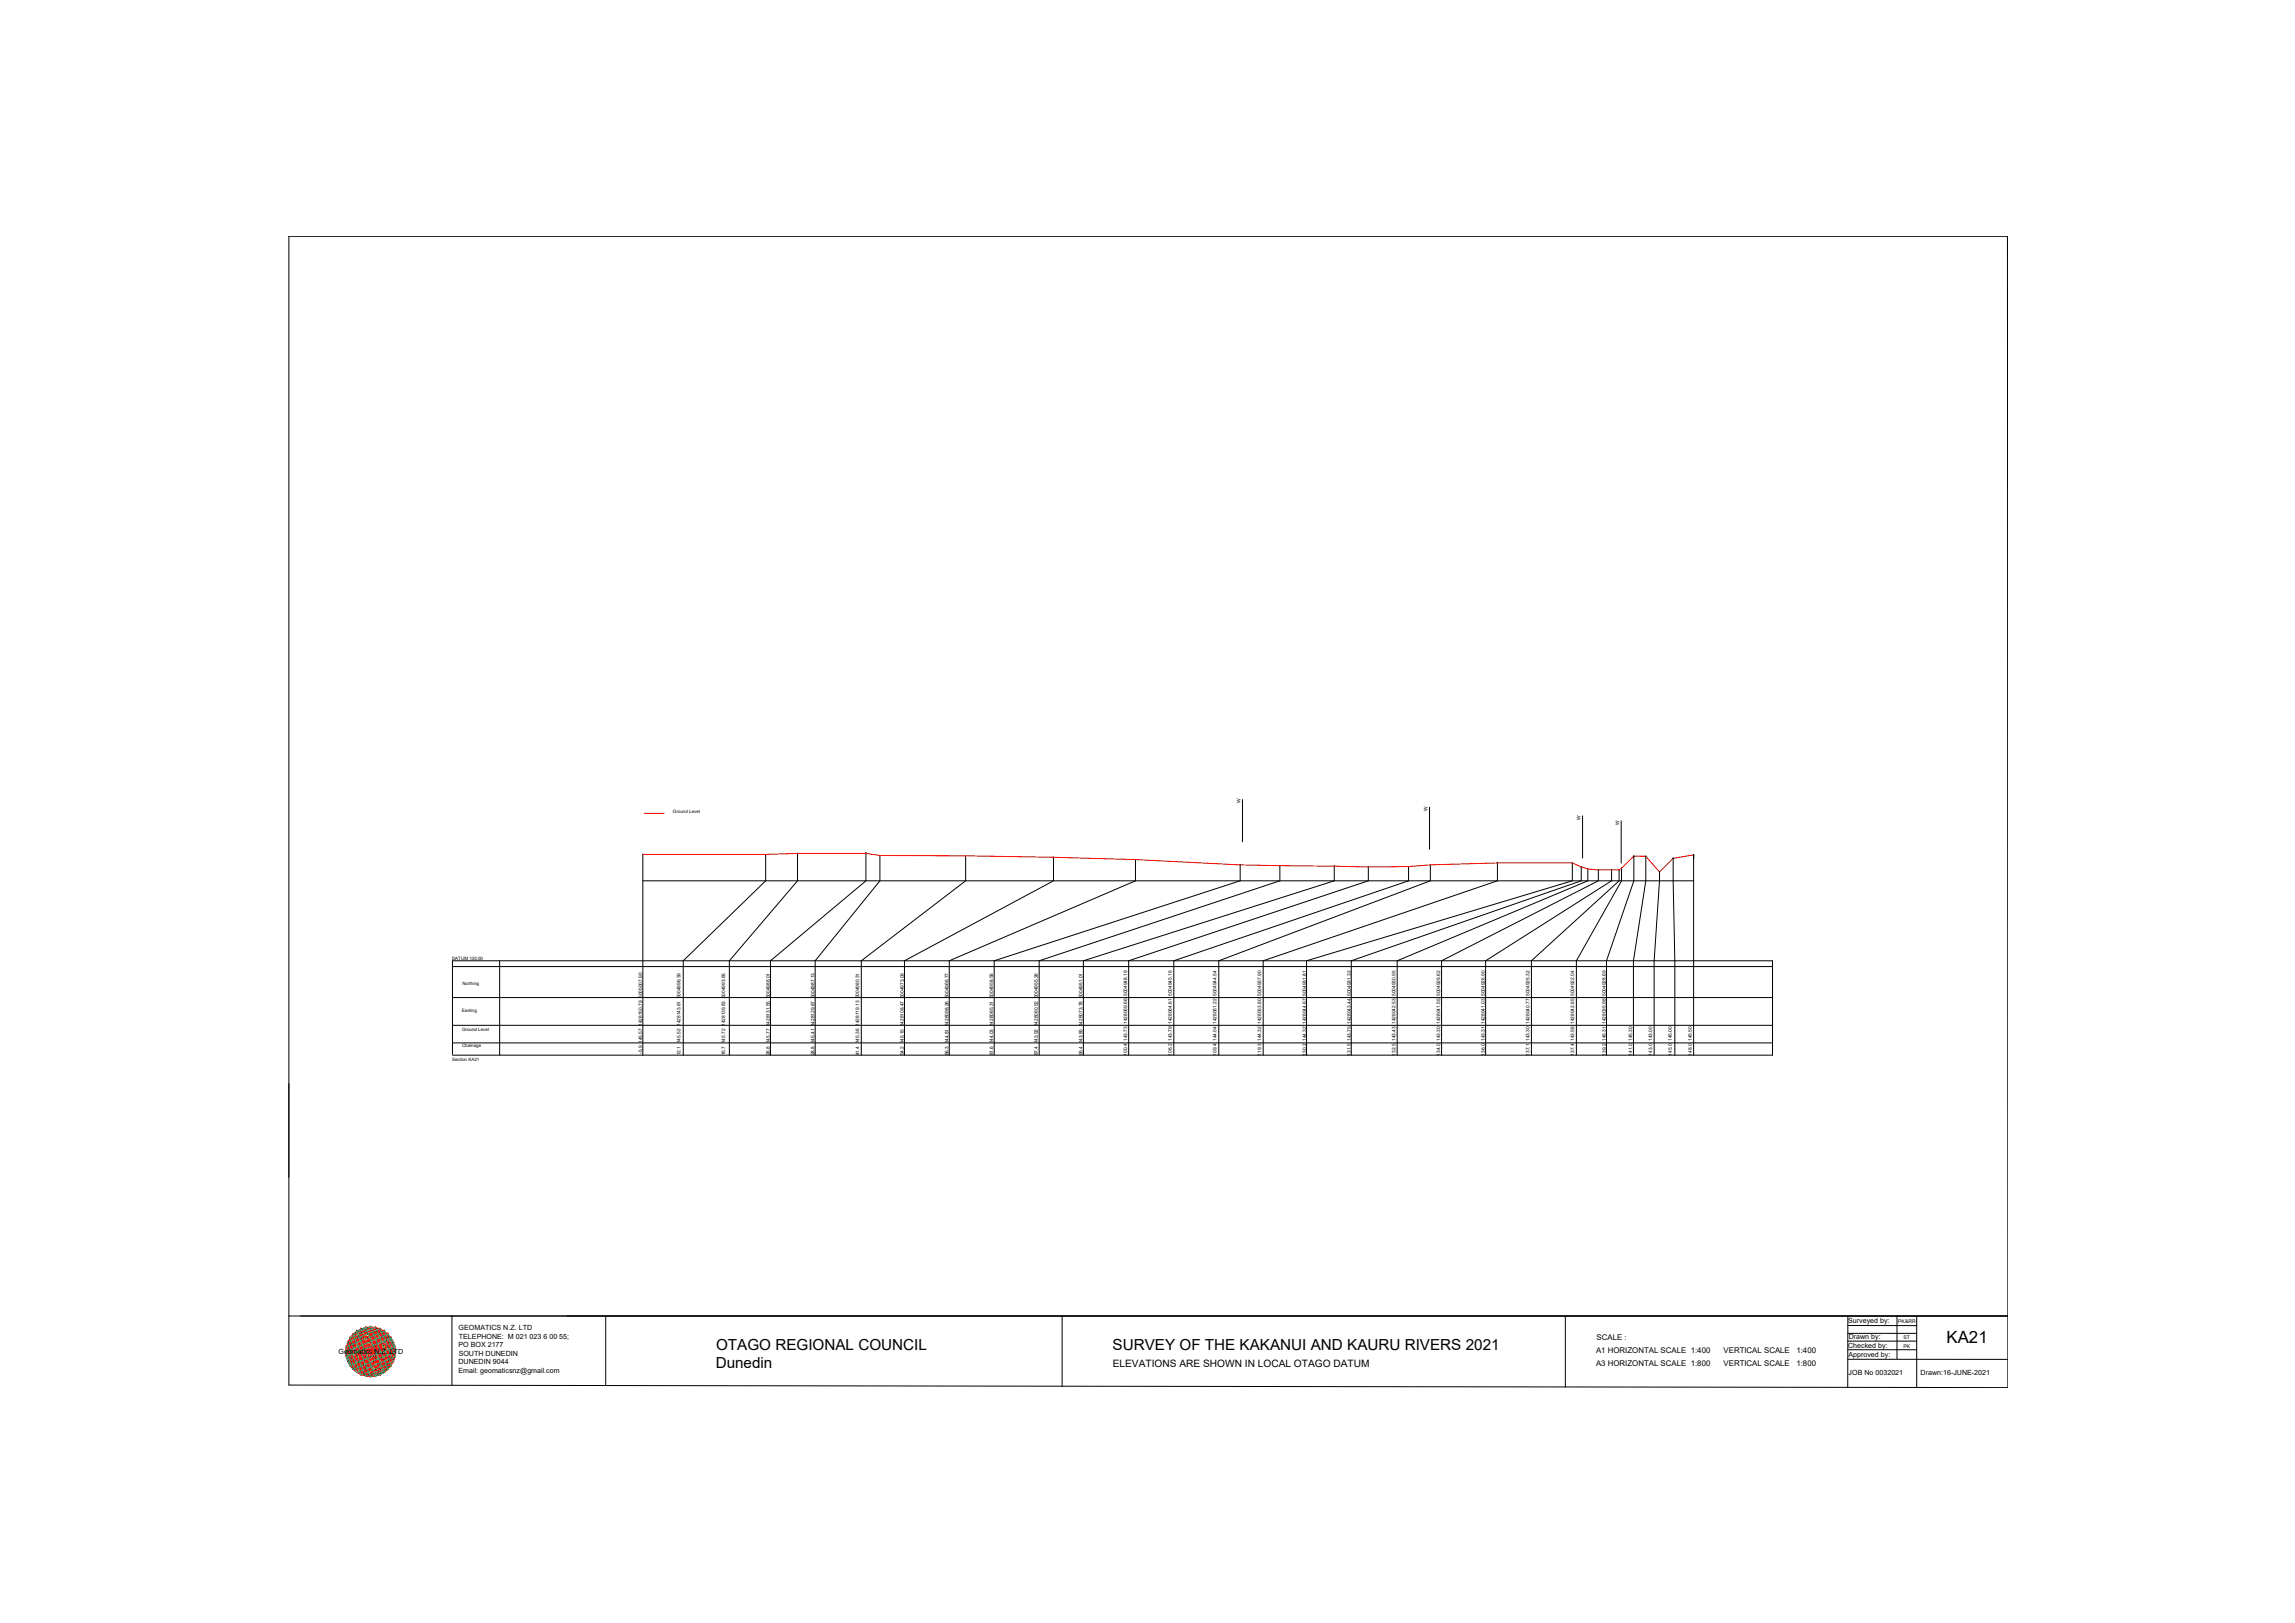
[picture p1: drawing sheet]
<svg xmlns="http://www.w3.org/2000/svg" width="420mm" height="297mm" viewBox="0 0 420 297" stroke-linecap="round" stroke-linejoin="round" font-family="sans-serif">
<defs><g id="words">
<text font-size="3.1" x="356.4" y="245.7">KA21</text>
<g font-size="2.8">
<text x="131" y="250.3">Dunedin</text>
<text x="131.1" y="247">OTAGO REGIONAL COUNCIL</text>
<text x="203.7" y="247">SURVEY OF THE KAKANUI AND KAURU RIVERS 2021</text>
</g>
<text font-size="1.9" x="203.7" y="250.1">ELEVATIONS ARE SHOWN IN LOCAL OTAGO DATUM</text>
<g font-size="1.4">
<text x="292.3" y="245.2">SCALE :</text>
<text x="292.2" y="247.6">A1 HORIZONTAL SCALE 1:400</text>
<text x="292.2" y="250">A3 HORIZONTAL SCALE 1:800</text>
<text x="315.5" y="247.6">VERTICAL SCALE</text>
<text x="315.5" y="250">VERTICAL SCALE</text>
<text x="328.9" y="247.6">1:400</text>
<text x="328.9" y="250">1:800</text>
</g>
<g font-size="1.3">
<text x="84" y="243.4">GEOMATICS N.Z. LTD</text>
<text x="84" y="245">TELEPHONE: M 021 023 6 00 55;</text>
<text x="338.3" y="242.1">Surveyed by:</text>
<text x="338.5" y="245.1">Drawn by:</text>
<text x="62" y="247.8">Geomatics N.Z. LTD</text>
<text x="83.9" y="246.6">PO BOX 2177</text>
<text x="83.9" y="249.7">DUNEDIN 9044</text>
<text x="83.9" y="251.3">Email: geomaticsnz@gmail.com</text>
<text x="84" y="248.1">SOUTH DUNEDIN</text>
<text x="338.3" y="246.6">Checked by:</text>
<text x="338.4" y="248.3">Approved by:</text>
<text x="338.4" y="251.7">JOB No 0032021</text>
<text x="351.6" y="251.7">Drawn:16-JUNE-2021</text>
</g>
<g font-size=".9">
<text x="227.1" y="147" transform="rotate(-90 227.1 147)">W</text>
<text x="261.4" y="148.4" transform="rotate(-90 261.4 148.4)">W</text>
<text x="289.4" y="150" transform="rotate(-90 289.4 150)">W</text>
<text x="296.4" y="151" transform="rotate(-90 296.4 151)">W</text>
<text x="117.5" y="192.9" transform="rotate(-90 117.5 192.9)">-5.9 145.57 1428150.79 5005007.90</text>
<text x="124.6" y="193.1" transform="rotate(-90 124.6 193.1)">12.1 145.52 1428143.61 5004996.39</text>
<text x="132.7" y="193.1" transform="rotate(-90 132.7 193.1)">16.7 145.72 1428139.83 5004993.65</text>
<text x="140.9" y="193.1" transform="rotate(-90 140.9 193.1)">26.8 145.77 1428131.55 5004988.01</text>
<text x="149.1" y="193.1" transform="rotate(-90 149.1 193.1)">28.8 145.41 1428129.67 5004987.13</text>
<text x="157.3" y="193.1" transform="rotate(-90 157.3 193.1)">41.4 145.36 1428119.13 5004980.31</text>
<text x="165.5" y="193.2" transform="rotate(-90 165.5 193.2)">54.2 145.15 1428108.47 5004973.09</text>
<text x="173.7" y="193.2" transform="rotate(-90 173.7 193.2)">66.3 144.81 1428098.26 5004966.77</text>
<text x="181.8" y="193.2" transform="rotate(-90 181.8 193.2)">81.6 144.03 1428085.31 5004958.56</text>
<text x="190" y="193.2" transform="rotate(-90 190 193.2)">87.4 143.92 1428080.52 5004955.26</text>
<text x="198.2" y="193.2" transform="rotate(-90 198.2 193.2)">95.4 143.85 1428073.78 5004951.01</text>
<text x="206.4" y="193.2" transform="rotate(-90 206.4 193.2)">100.4 143.73 1428069.66 5004948.19</text>
<text x="214.6" y="193.2" transform="rotate(-90 214.6 193.2)">106.2 143.79 1428064.61 5004945.16</text>
<text x="222.7" y="193.2" transform="rotate(-90 222.7 193.2)">109.4 144.04 1428061.22 5004944.54</text>
<text x="230.9" y="193.2" transform="rotate(-90 230.9 193.2)">119.3 144.32 1428053.80 5004937.90</text>
<text x="239.1" y="193.2" transform="rotate(-90 239.1 193.2)">130.2 144.32 1428044.67 5004931.81</text>
<text x="247.3" y="193.2" transform="rotate(-90 247.3 193.2)">131.5 143.75 1428043.44 5004931.32</text>
<text x="255.5" y="193.2" transform="rotate(-90 255.5 193.2)">132.5 143.43 1428042.53 5004930.95</text>
<text x="263.6" y="193.2" transform="rotate(-90 263.6 193.2)">134.0 143.30 1428041.55 5004929.62</text>
<text x="271.8" y="193.2" transform="rotate(-90 271.8 193.2)">136.0 143.31 1428041.03 5004926.90</text>
<text x="280" y="193.2" transform="rotate(-90 280 193.2)">137.1 143.30 1428040.77 5004925.32</text>
<text x="288.2" y="193.2" transform="rotate(-90 288.2 193.2)">137.4 143.56 1428042.65 5004922.04</text>
<text x="294" y="193.2" transform="rotate(-90 294 193.2)">139.2 145.31 1428035.98 5004928.69</text>
<text x="298.8" y="193.2" transform="rotate(-90 298.8 193.2)">141.0 145.30</text>
<text x="302.5" y="193.2" transform="rotate(-90 302.5 193.2)">143.0 143.00</text>
<text x="306.1" y="193.2" transform="rotate(-90 306.1 193.2)">145.0 145.00</text>
<text x="309.7" y="193.2" transform="rotate(-90 309.7 193.2)">148.0 145.50</text>
<text x="347.5" y="242.2">PK&amp;RR</text>
<text x="348.5" y="245">ST</text>
<text x="348.5" y="246.8">PK</text>
</g>
<g font-size=".8">
<text x="123.2" y="148.9">Ground Level</text>
<text x="82.8" y="175.7">DATUM 130.00</text>
<text x="84.6" y="185.2">Easting</text>
<text x="84.6" y="180.4">Northing</text>
<text x="84.6" y="188.7">Ground Level</text>
<text x="84.6" y="191.6">Chainage</text>
<text x="82.8" y="194.3">Section KA21</text>
</g>
</g></defs>
<!-- layer: 0 -->
<g fill="none" stroke="#000" stroke-width=".18">
<path d="M52.9 43.3h314.6l.1 210.7-314.7-.5zM117.7 156.4h.1M117.7 156.4v36.7M140.2 156.4v4.8l-15.1 14.6v17.3M140.2 156.4v.1M146 156.2v5l-12.5 14.6v17.3M158.5 156.1h.1M158.5 156.1v5.1l-17.4 14.6v17.3M161.1 156.6v4.6l-11.9 14.6v17.3M161.1 156.6h.1M176.8 156.6v.1M176.8 156.6v4.6l-19.1 14.6v17.3"/>
<path d="M192.9 156.9v4.3l-27.3 14.6v17.3M192.9 156.9h.1M207.9 157.3v3.9l-34.1 14.6v17.3M207.9 157.3h.1M227 158.3v2.9l-45 14.6v17.3M227.1 158.3h-.1M227.5 146.3v7.8M234.3 158.4v2.8l-44.1 14.6v17.3M234.3 158.4v.1M244.3 158.5h.1M244.3 158.5v2.7l-46 14.6v17.3M250.5 158.7h.1"/>
<path d="M250.5 158.7v2.5l-43.9 14.6v17.3M257.9 158.6v2.6l-43 14.6v17.3M257.9 158.6h.1M261.7 147.7v7.7M261.9 158.3h-.1M261.9 158.3v2.9l-38.8 14.6v17.3M274.1 157.9l.1 .1M274.1 157.9v3.3l-42.8 14.6v17.3M274.2 157.9l-.1 .1M287.8 157.9l.1 .1M287.9 157.9v3.3l-48.7 14.6v17.3M289.5 158.6v.1"/>
<path d="M289.5 158.7v2.5l-42.1 14.6v17.3M289.7 149.3v7.7M290.7 159v2.2l-34.9 14.6v17.3M292.6 159.2h.1M292.6 159.2v2l-28.7 14.6v17.3M295.1 159.2h-.1M295.1 159.2l-.1 2-23 14.6v17.3M296.4 159.2h.1M296.4 159.2v2l-16 14.6v17.3M296.8 150.2v7.8M296.9 158.9h.1M296.9 158.9v2.3l-8.3 14.6v17.3"/>
<path d="M299.1 156.7h.1M299.1 156.7v4.5l-5 14.6v17.3M301.3 156.7v4.5l-2.3 14.6v17.3M301.3 156.7h.1M303.8 159.6v1.6l-1 14.6v17.3M303.8 159.6h.1M306.3 157.1h.1M306.3 157.1l.3 18.7v17.3M310 156.4l.1 .1M310.1 156.4v36.7M82.8 176.9h241.7M91.5 175.8v17.3"/>
<path d="M117.7 161.2h192.4M82.8 193v-17.2h241.7v17.3h-241.7M82.8 190.9h241.7M82.8 187.7h241.7M82.8 182.6h241.7M52.9 240.9h314.7M82.7 240.8v12.7M110.9 240.8v12.8M194.4 240.9v12.9M286.6 240.9v12.9M338.3 245.4h12.6M338.3 247h12.6"/>
<path d="M338.3 248.8h29.3M338.3 242.6h12.6M338.3 244h12.6M338.3 240.9v13M347.3 240.9v7.8M350.9 240.9v13"/>
<circle cx="117.7" cy="156.4" r=".02"/>
<circle cx="140.2" cy="156.4" r=".02"/>
<circle cx="146" cy="156.2" r=".02"/>
<circle cx="158.5" cy="156.1" r=".02"/>
<circle cx="161.1" cy="156.6" r=".02"/>
<circle cx="176.8" cy="156.6" r=".02"/>
<circle cx="192.9" cy="156.9" r=".02"/>
<circle cx="207.9" cy="157.3" r=".02"/>
<circle cx="227" cy="158.3" r=".02"/>
<circle cx="234.3" cy="158.4" r=".02"/>
<circle cx="244.3" cy="158.5" r=".02"/>
<circle cx="250.5" cy="158.7" r=".02"/>
<circle cx="257.9" cy="158.6" r=".02"/>
<circle cx="261.9" cy="158.3" r=".02"/>
<circle cx="274.1" cy="157.9" r=".02"/>
<circle cx="287.9" cy="157.9" r=".02"/>
<circle cx="289.5" cy="158.6" r=".02"/>
<circle cx="290.7" cy="159" r=".02"/>
<circle cx="292.6" cy="159.2" r=".02"/>
<circle cx="295" cy="159.2" r=".02"/>
<circle cx="296.4" cy="159.2" r=".02"/>
<circle cx="296.9" cy="158.9" r=".02"/>
<circle cx="299.1" cy="156.7" r=".02"/>
<circle cx="301.3" cy="156.7" r=".02"/>
<circle cx="303.8" cy="159.6" r=".02"/>
<circle cx="306.3" cy="157.1" r=".02"/>
<circle cx="310.1" cy="156.5" r=".02"/>
</g>
<!-- layer: geo -->
<g fill="none" stroke="#545454" stroke-width=".18">
<path d="M63.3 247.4h9.1M63.4 246.5h8.9v1.8h-8.9zM63.6 245.7h8.5v3.5h-8.5zM63.6 245.7h.1M64 244.9h7.6v5h-7.6zM64.6 244.2h6.5v6.4h-6.5zM65.3 243.6h.1M65.3 243.6h5.1v7.6h-5.1zM66.1 243.2h3.5v8.4h-3.5zM66.9 242.9h1.8v9h-1.7zM67.8 242.8v9.2M71.6 244.9h.1"/>
<path d="M72.3 246.5h.1"/>
</g>
<g fill="none" stroke="#ff0" stroke-width=".18">
<path d="M63.3 247.4l4.5-4.6 4.6 4.6-4.6 4.5-4.4-4.5M63.4 246.5l3.6-3.6 5.3 5.4-3.6 3.6zM64.6 250.6h.1M64.6 244.2l6.5 6.4M65.3 251.2l-1.3-1.3 6.4-6.3 1.2 1.3-6.3 6.3M65.3 243.6l6.3 6.3-1.2 1.3-6.4-6.3zM66.1 243.2l6 6-2.5 2.4-6-5.9zM68.7 251.9h.1M68.7 242.9l3.6 3.6-5.3 5.4-3.6-3.6zM69.6 243.2l2.5 2.5-6 5.9-2.5-2.4zM71.1 244.1h.1M71.1 244.2l-6.5 6.4"/>
<path d="M71.1 250.6h.1"/>
</g>
<g fill="none" stroke="#00b85c" stroke-width=".18">
<path d="M63.3 247.4l1.3 3.2 7.8-3.2-1.3-3.2-7.8 3.2M63.4 246.5l7-2.9 1.9 4.7-7 2.9zM63.4 248.3l8.2-3.4 .7 1.6-8.2 3.4zM63.6 245.7l8.5 3.5M63.6 245.7l2.5 5.9M64 244.9l4.7-2 2.9 7-4.6 2zM64.6 244.2l3.2-1.4 3.3 7.8-3.3 1.4zM65.3 243.6l1.7-.7 3.4 8.3-1.7 .7zM66.1 243.2l3.5 8.4M69.6 243.2l-3.5 8.4M69.6 243.2l2.5 6M69.6 243.2l-6 2.5"/>
<path d="M72.1 245.7l-8.5 3.5M72.1 249.2l-6 2.4"/>
</g>
<g fill="none" stroke="#f00" stroke-width=".18">
<path d="M63.3 247.4l2.8 4.2M63.3 247.4l6.3 4.2M63.3 247.4l8.8 1.8M63.3 247.4h.1M63.4 248.3h.1M63.4 246.5h.1M63.4 246.5l8.9 1.8M63.4 246.5l.6 3.4M63.4 246.5l3.6 5.4M63.4 248.3l1.9 2.9M63.4 246.5l7 4.7M63.4 248.3l5.3 3.6"/>
<path d="M63.4 248.3l8.2 1.6M63.6 245.7l1 4.9M63.6 245.7l4.2 6.3M63.6 249.2l1 1.4M63.6 249.2l4.2 2.8M63.6 245.7l7.5 4.9M63.6 245.7l8.8 1.7M63.6 249.2l7.5 1.4M63.6 245.7l-.3 1.7M63.6 245.7h.1M63.7 249.2h.1M64 249.9h.1"/>
<path d="M64 244.9h.1M64 244.9l7.6 5M64 244.9l1.3 6.3M64 244.9l4.7 7M64 249.9l3 2M64 249.9l6.4 1.3M64 244.9l-.6 3.4M64.1 244.9l8.2 1.6M64.6 244.2h.1M64.6 244.2l1.5 7.4M64.6 244.2l5 7.4M64.6 244.2l7.5 5"/>
<path d="M64.6 250.6l1.5 1M64.6 244.2l-1 1.4M64.6 244.2l7.5 1.5M64.6 250.6l5 1M64.6 244.2l-1 5M64.7 250.6h.1M65.3 243.6h.1M65.3 251.2h.1M65.3 243.6l5.1 7.6M65.3 243.6l1.7 8.3M65.3 243.6l-1.9 2.9M65.3 251.2l3.4 .7"/>
<path d="M65.3 243.6l-1.3 6.3M65.3 243.6l7 4.7M65.3 243.6l6.3 1.3M66.1 243.2h.1M66.1 243.2l1.7 8.8M66.1 243.2l5 7.4M66.1 243.2l-1.5 1M66.1 243.2l6.3 4.2M66.1 243.2l-2.8 4.2M66.1 243.2l5 1M66.1 251.6l1.7 .4M66.1 243.2l-1.5 7.4"/>
<path d="M66.1 251.6h.1M67 242.9h.1M67 251.9h.1M67 242.9l1.7 9M67 242.9l4.6 7M67 242.9l-3 2M67 242.9l5.3 3.6M67 242.9l-3.6 5.4M67 242.9l3.4 .7M67 242.9l-1.7 8.3M67.8 242.9h.1M67.8 242.8l1.8 8.8"/>
<path d="M67.8 242.8l-1.7 .4M67.8 242.8l4.3 6.4M67.8 242.8l-4.2 2.9M67.8 242.8l4.3 2.9M67.8 242.8l-4.2 6.4M67.8 242.8l1.8 .4M67.8 242.8l-1.7 8.8M67.9 251.9h.1M68.7 251.9h.1M68.7 242.9h.1M68.7 242.9l-1.7 9M68.7 242.9l1.7 8.3"/>
<path d="M68.7 242.9l-3.4 .7M68.7 242.9l3.6 5.4M68.7 242.9l-5.3 3.6M68.7 242.9l2.9 2M68.7 242.9l-4.7 7M69.5 243.2h.1M69.6 243.2l1.5 7.4M69.6 243.2l-5 1M69.6 251.6l-1.8 .4M69.6 243.2l2.8 4.2M69.6 243.2l-6.3 4.2M69.6 243.2l1.5 1"/>
<path d="M69.6 243.2l-5 7.4M69.6 243.2l-1.8 8.8M69.6 251.6h.1M70.4 251.2h.1M70.4 243.6h.1M70.4 243.6l-5.1 7.6M70.4 243.6l1.2 6.3M70.4 243.6l-6.4 1.3M70.4 251.2l-3.4 .7M70.4 243.6l1.9 2.9M70.4 243.6l-7 4.7M70.4 243.6l-1.7 8.3"/>
<path d="M71 244.2h.1M71.1 244.2l1 5M71.1 244.2l-7.5 1.5M71.1 250.6l-5 1M71.1 244.2l1 1.5M71.1 244.2l-7.5 5M71.1 250.6l-1.5 1M71.1 244.2l-5 7.4M71.1 244.2l-1.5 7.4M71.1 250.6h.1M71.6 244.9h.1M71.6 249.9h.1"/>
<path d="M71.6 244.9l-7.6 5M71.6 244.9l.7 3.4M71.6 244.9l-8.2 1.6M71.6 249.9l-6.3 1.3M71.6 249.9l-2.9 2M71.6 244.9l-4.6 7M71.6 244.9l-1.2 6.3M72 245.6h.1M72.1 249.1h.1M72.1 245.7l.3 1.7M72.1 245.7l-8.8 1.7 .3 1.8M72.1 249.2l-7.5 1.4"/>
<path d="M72.1 249.2l-4.3 2.8M72.1 245.7l-7.5 4.9M72.1 245.6l-4.3 6.4M72.1 249.2l-1 1.4M72.1 245.7l-1 4.9M72.3 246.5h.1M72.3 248.3h.1M72.3 246.5l-8.9 1.8M72.3 248.3l-8.3 1.6M72.3 246.5l-7 4.7M72.3 248.3l-5.3 3.6M72.3 246.5l-3.6 5.4"/>
<path d="M72.3 248.3l-1.9 2.9M72.3 246.5l-.7 3.4M72.4 247.4h.1M72.4 247.4l-.3 1.8M72.4 247.4l-8.8 1.8M72.4 247.4l-6.3 4.2M72.4 247.4l-2.8 4.2"/>
</g>
<!-- layer: 0 -->
<path d="M117.7 156.4h22.5l5.8-.2h12.5l2.6 .4a1080.6 1080.6 0 0 1 65.9 1.7l23.5 .4 7.4-.1 4-.3 12.2-.4h13.8l2.8 1.1 1.9 .2h3.8l2.7-2.5h2.2l2.5 2.9 2.5-2.5 3.8-.6M118 148.9h3.6" fill="none" stroke="#f00" stroke-width=".18"/>
<use href="#words"/>
</svg>
